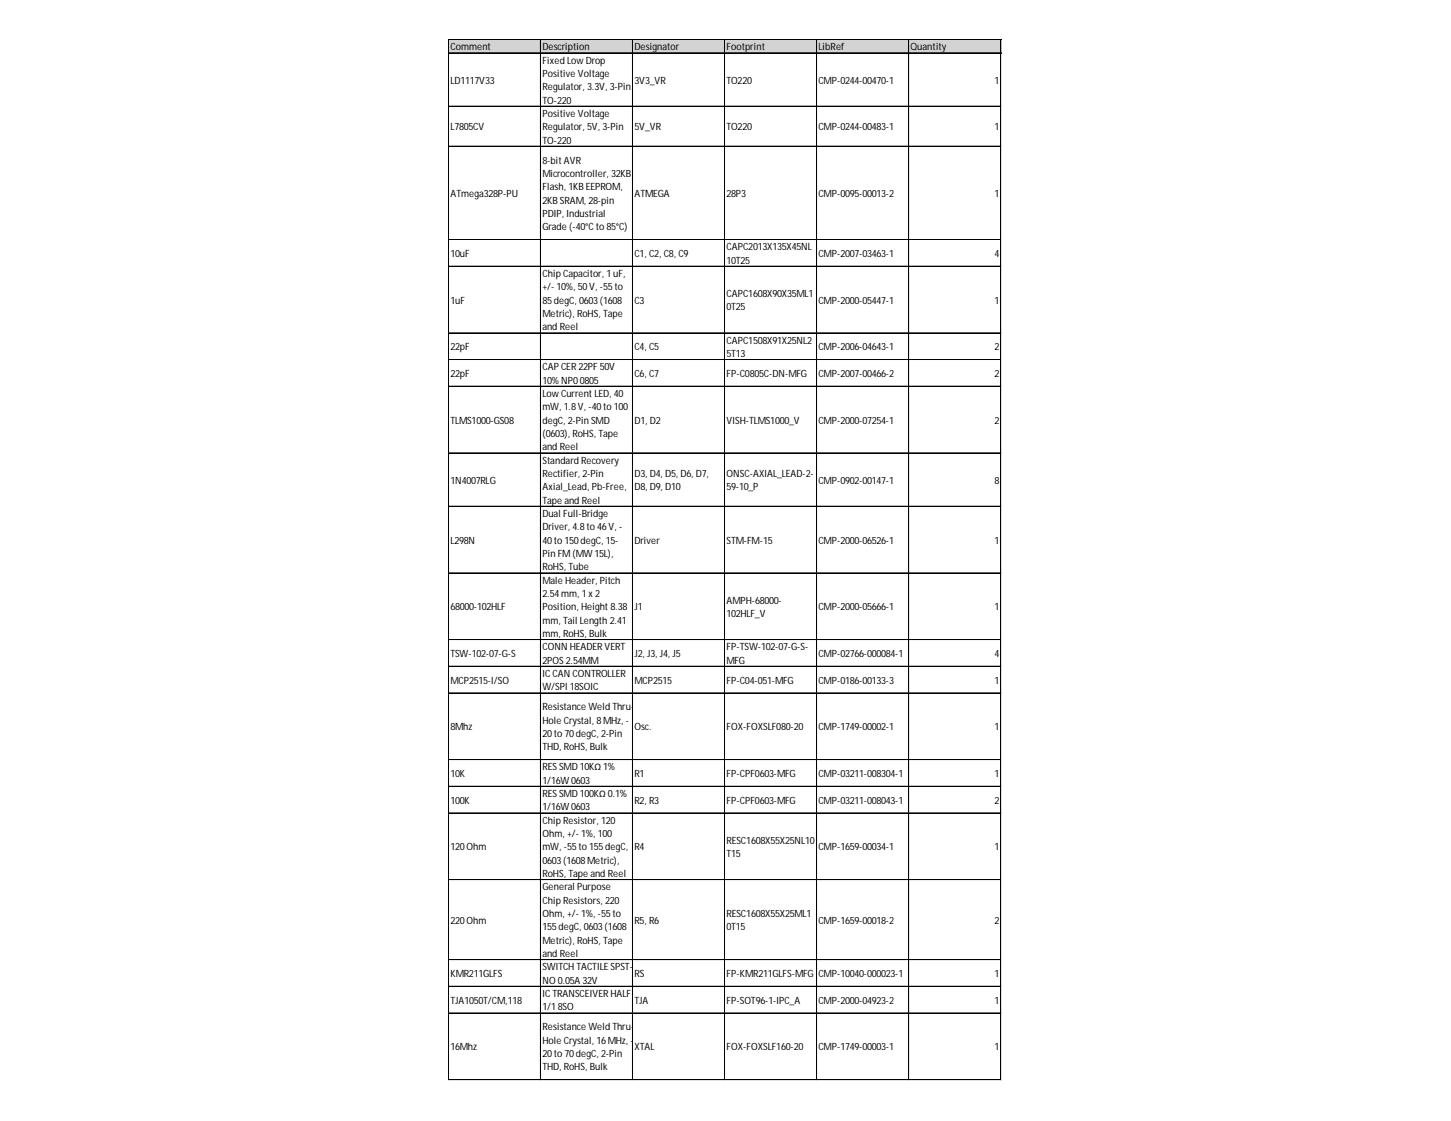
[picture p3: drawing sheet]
<svg xmlns="http://www.w3.org/2000/svg" width="279mm" height="216mm" viewBox="0 0 279 216" stroke-linecap="round" stroke-linejoin="round" font-family="sans-serif">
<defs><g id="words">
<g font-size="1.9">
<text x="86.7" y="9.7">Comment</text>
<text x="104.4" y="9.7">Description</text>
<text x="122.2" y="9.7">Designator</text>
<text x="139.9" y="9.7">Footprint</text>
<text x="157.6" y="9.7">LibRef</text>
<text x="175.3" y="9.7">Quantity</text>
<text x="86.7" y="16.1">LD1117V33</text>
<text x="104.4" y="12.3">Fixed Low Drop</text>
<text x="104.4" y="14.8">Positive Voltage</text>
<text x="104.4" y="17.4">Regulator, 3.3V, 3-Pin</text>
<text x="122.2" y="16.1">3V3_VR</text>
<text x="139.9" y="16.1">TO220</text>
<text x="157.6" y="16.1">CMP-0244-00470-1</text>
<text x="191.5" y="16.1">1</text>
<text x="104.4" y="20">TO-220</text>
<text x="104.4" y="22.5">Positive Voltage</text>
<text x="86.7" y="25.1">L7805CV</text>
<text x="104.4" y="25.1">Regulator, 5V, 3-Pin</text>
<text x="104.4" y="27.7">TO-220</text>
<text x="122.2" y="25.1">5V_VR</text>
<text x="139.9" y="25.1">TO220</text>
<text x="157.6" y="25.1">CMP-0244-00483-1</text>
<text x="191.5" y="25.1">1</text>
<text x="104.4" y="31.5">8-bit AVR</text>
<text x="104.4" y="34.1">Microcontroller, 32KB</text>
<text x="86.7" y="37.9">ATmega328P-PU</text>
<text x="104.4" y="36.7">Flash, 1KB EEPROM,</text>
<text x="104.4" y="39.2">2KB SRAM, 28-pin</text>
<text x="104.4" y="41.8">PDIP, Industrial</text>
<text x="122.2" y="37.9">ATMEGA</text>
<text x="139.9" y="37.9">28P3</text>
<text x="157.6" y="37.9">CMP-0095-00013-2</text>
<text x="191.5" y="37.9">1</text>
<text x="104.4" y="44.4">Grade (-40°C to 85°C)</text>
<text x="86.7" y="49.5">10uF</text>
<text x="104.4" y="53.4">Chip Capacitor, 1uF,</text>
<text x="122.2" y="49.5">C1, C2, C8, C9</text>
<text x="139.9" y="48.2">CAPC2013X135X45NL</text>
<text x="139.9" y="50.8">10T25</text>
<text x="157.6" y="49.5">CMP-2007-03463-1</text>
<text x="191.5" y="49.5">4</text>
<text x="86.7" y="58.5">1uF</text>
<text x="104.4" y="55.9">+/- 10%, 50V, -55to</text>
<text x="104.4" y="58.5">85degC, 0603(1608</text>
<text x="122.2" y="58.5">C3</text>
<text x="139.9" y="57.2">CAPC1608X90X35ML1</text>
<text x="139.9" y="59.8">0T25</text>
<text x="157.6" y="58.5">CMP-2000-05447-1</text>
<text x="191.5" y="58.5">1</text>
<text x="104.4" y="61.1">Metric), RoHS, Tape</text>
<text x="104.4" y="63.6">and Reel</text>
<text x="86.7" y="67.5">22pF</text>
<text x="104.4" y="71.3">CAP CER 22PF 50V</text>
<text x="122.2" y="67.5">C4, C5</text>
<text x="139.9" y="66.2">CAPC1508X91X25NL2</text>
<text x="139.9" y="68.8">5T13</text>
<text x="157.6" y="67.5">CMP-2006-04643-1</text>
<text x="191.5" y="67.5">2</text>
<text x="86.7" y="72.6">22pF</text>
<text x="104.4" y="73.9">10% NP00805</text>
<text x="104.4" y="76.5">Low Current LED, 40</text>
<text x="122.2" y="72.6">C6, C7</text>
<text x="139.9" y="72.6">FP-C0805C-DN-MFG</text>
<text x="157.6" y="72.6">CMP-2007-00466-2</text>
<text x="191.5" y="72.6">2</text>
<text x="86.7" y="81.6">TLMS1000-GS08</text>
<text x="104.4" y="79">mW, 1.8V, -40to 100</text>
<text x="104.4" y="81.6">degC, 2-Pin SMD</text>
<text x="122.2" y="81.6">D1, D2</text>
<text x="139.9" y="81.6">VISH-TLMS1000_V</text>
<text x="157.6" y="81.6">CMP-2000-07254-1</text>
<text x="191.5" y="81.6">2</text>
<text x="104.4" y="84.2">(0603), RoHS, Tape</text>
<text x="104.4" y="86.7">and Reel</text>
<text x="104.4" y="89.3">Standard Recovery</text>
<text x="86.7" y="93.2">1N4007RLG</text>
<text x="104.4" y="91.9">Rectifier, 2-Pin</text>
<text x="104.4" y="94.4">Axial_Lead, Pb-Free,</text>
<text x="122.2" y="91.9">D3, D4, D5, D6, D7,</text>
<text x="122.2" y="94.4">D8, D9, D10</text>
<text x="139.9" y="91.9">ONSC-AXIAL_LEAD-2-</text>
<text x="139.9" y="94.4">59-10_P</text>
<text x="157.6" y="93.2">CMP-0902-00147-1</text>
<text x="191.5" y="93.2">8</text>
<text x="104.4" y="97">Tape and Reel</text>
<text x="104.4" y="99.6">Dual Full-Bridge</text>
<text x="86.7" y="104.7">L298N</text>
<text x="104.4" y="102.2">Driver, 4.8to 46V, -</text>
<text x="104.4" y="104.7">40to 150degC, 15-</text>
<text x="104.4" y="107.3">Pin FM (MW 15L),</text>
<text x="122.2" y="104.7">Driver</text>
<text x="139.9" y="104.7">STM-FM-15</text>
<text x="157.6" y="104.7">CMP-2000-06526-1</text>
<text x="191.5" y="104.7">1</text>
<text x="104.4" y="109.9">RoHS, Tube</text>
<text x="104.4" y="112.4">Male Header, Pitch</text>
<text x="86.7" y="117.6">68000-102HLF</text>
<text x="104.4" y="115">2.54mm, 1x 2</text>
<text x="104.4" y="117.6">Position, Height 8.38</text>
<text x="122.2" y="117.6">J1</text>
<text x="139.9" y="116.3">AMPH-68000-</text>
<text x="139.9" y="118.8">102HLF_V</text>
<text x="157.6" y="117.6">CMP-2000-05666-1</text>
<text x="191.5" y="117.6">1</text>
<text x="104.4" y="120.1">mm, Tail Length 2.41</text>
<text x="104.4" y="122.7">mm, RoHS, Bulk</text>
<text x="104.4" y="125.3">CONN HEADER VERT</text>
<text x="139.9" y="125.3">FP-TSW-102-07-G-S-</text>
<text x="86.7" y="126.6">TSW-102-07-G-S</text>
<text x="86.7" y="131.7">MCP2515-I/SO</text>
<text x="104.4" y="127.8">2POS 2.54MM</text>
<text x="104.4" y="130.4">IC CAN CONTROLLER</text>
<text x="122.2" y="126.6">J2, J3, J4, J5</text>
<text x="122.2" y="131.7">MCP2515</text>
<text x="139.9" y="127.8">MFG</text>
<text x="139.9" y="131.7">FP-C04-051-MFG</text>
<text x="157.6" y="126.6">CMP-02766-000084-1</text>
<text x="157.6" y="131.7">CMP-0186-00133-3</text>
<text x="191.5" y="126.6">4</text>
<text x="191.5" y="131.7">1</text>
<text x="104.4" y="133">W/SPI 18SOIC</text>
<text x="104.4" y="136.8">Resistance Weld Thru-</text>
<text x="86.7" y="140.7">8Mhz</text>
<text x="104.4" y="139.4">Hole Crystal, 8MHz, -</text>
<text x="104.4" y="142">20to 70degC, 2-Pin</text>
<text x="122.2" y="140.7">Osc.</text>
<text x="139.9" y="140.7">FOX-FOXSLF080-20</text>
<text x="157.6" y="140.7">CMP-1749-00002-1</text>
<text x="191.5" y="140.7">1</text>
<text x="86.7" y="149.7">10K</text>
<text x="104.4" y="144.5">THD, RoHS, Bulk</text>
<text x="104.4" y="148.4">RES SMD 10KΩ 1%</text>
<text x="122.2" y="149.7">R1</text>
<text x="139.9" y="149.7">FP-CPF0603-MFG</text>
<text x="157.6" y="149.7">CMP-03211-008304-1</text>
<text x="191.5" y="149.7">1</text>
<text x="86.7" y="154.8">100K</text>
<text x="104.4" y="150.9">1/16W 0603</text>
<text x="104.4" y="153.5">RES SMD 100KΩ 0.1%</text>
<text x="122.2" y="154.8">R2, R3</text>
<text x="139.9" y="154.8">FP-CPF0603-MFG</text>
<text x="157.6" y="154.8">CMP-03211-008043-1</text>
<text x="191.5" y="154.8">2</text>
<text x="104.4" y="156.1">1/16W 0603</text>
<text x="104.4" y="158.7">Chip Resistor, 120</text>
<text x="104.4" y="161.2">Ohm, +/- 1%, 100</text>
<text x="86.7" y="163.8">120Ohm</text>
<text x="104.4" y="163.8">mW, -55to 155degC,</text>
<text x="104.4" y="166.4">0603(1608Metric),</text>
<text x="122.2" y="163.8">R4</text>
<text x="139.9" y="162.5">RESC1608X55X25NL10</text>
<text x="139.9" y="165.1">T15</text>
<text x="157.6" y="163.8">CMP-1659-00034-1</text>
<text x="191.5" y="163.8">1</text>
<text x="104.4" y="168.9">RoHS, Tape and Reel</text>
<text x="104.4" y="171.5">General Purpose</text>
<text x="86.7" y="177.9">220Ohm</text>
<text x="104.4" y="174.1">Chip Resistors, 220</text>
<text x="104.4" y="176.6">Ohm, +/- 1%, -55to</text>
<text x="104.4" y="179.2">155degC, 0603(1608</text>
<text x="122.2" y="177.9">R5, R6</text>
<text x="139.9" y="176.6">RESC1608X55X25ML1</text>
<text x="139.9" y="179.2">0T15</text>
<text x="157.6" y="177.9">CMP-1659-00018-2</text>
<text x="191.5" y="177.9">2</text>
<text x="104.4" y="181.8">Metric), RoHS, Tape</text>
<text x="104.4" y="184.3">and Reel</text>
<text x="86.7" y="188.2">KMR211GLFS</text>
<text x="104.4" y="186.9">SWITCH TACTILE SPST-</text>
<text x="104.4" y="189.5">NO 0.05A 32V</text>
<text x="122.2" y="188.2">RS</text>
<text x="139.9" y="188.2">FP-KMR211GLFS-MFG</text>
<text x="157.6" y="188.2">CMP-10040-000023-1</text>
<text x="191.5" y="188.2">1</text>
<text x="86.7" y="193.3">TJA1050T/CM,118</text>
<text x="104.4" y="192">IC TRANSCEIVER HALF</text>
<text x="104.4" y="194.6">1/18SO</text>
<text x="122.2" y="193.3">TJA</text>
<text x="139.9" y="193.3">FP-SOT96-1-IPC_A</text>
<text x="157.6" y="193.3">CMP-2000-04923-2</text>
<text x="191.5" y="193.3">1</text>
<text x="86.7" y="202.3">16Mhz</text>
<text x="104.4" y="198.5">Resistance Weld Thru-</text>
<text x="104.4" y="201">Hole Crystal, 16MHz, -</text>
<text x="104.4" y="203.6">20to 70degC, 2-Pin</text>
<text x="122.2" y="202.3">XTAL</text>
<text x="139.9" y="202.3">FOX-FOXSLF160-20</text>
<text x="157.6" y="202.3">CMP-1749-00003-1</text>
<text x="191.5" y="202.3">1</text>
<text x="104.4" y="206.2">THD, RoHS, Bulk</text>
</g>
</g></defs>
<path d="M86.4 7.7h106.5v2.6h-106.5z" fill="#d3d3d3"/>
<g fill="none" stroke="#000" stroke-width=".19">
<path d="M86.3 7.6v200.5M86.4 7.6v200.5M86.5 7.6h106.3M86.5 7.7h106.3M86.5 10.2h106.3M104.1 7.7v200.4M121.8 7.7v200.4M121.9 7.7v200.4M139.5 7.7v200.4M139.6 7.7v200.4M157.2 7.7v200.4M157.3 7.7v200.4"/>
<path d="M175 7.7v200.4M192.7 7.7v200.4M86.5 20.4h106.3M86.5 20.5h106.3M86.5 28.1h106.3M86.5 28.2h106.3M86.5 46.1h106.3M86.5 46.2h106.3M86.5 51.3h106.3M86.5 64.1h106.3M86.5 64.2h106.3M86.5 69.2h106.3"/>
<path d="M86.5 69.3h106.3M86.5 74.4h106.3M86.5 87.2h106.3M86.5 87.3h106.3M86.5 97.5h106.3M86.5 97.6h106.3M86.5 110.3h106.3M86.5 110.4h106.3M86.5 123.2h106.3M86.5 128.3h106.3M86.5 128.4h106.3M86.5 133.4h106.3"/>
<path d="M86.5 133.5h106.3M86.5 146.3h106.3M86.5 146.4h106.3M86.5 151.4h106.3M86.5 151.5h106.3M86.5 156.6h106.3M86.5 169.4h106.3M86.5 169.5h106.3M86.5 184.8h106.3M86.5 184.9h106.3M86.5 190h106.3M86.5 195.1h106.3"/>
<path d="M86.5 195.2h106.3M86.5 207.9h106.3M86.5 208h106.3"/>
</g>
<path d="M86.3 208.1h.1" fill="none" stroke="#d4d4d4" stroke-width=".19"/>
<path d="M86.3 208.1h.2z" fill="#d4d4d4"/>
<path d="M104.1 208.1h.1" fill="none" stroke="#d4d4d4" stroke-width=".19"/>
<path d="M104.1 208.1h.1z" fill="#d4d4d4"/>
<path d="M121.8 208.1h.1" fill="none" stroke="#d4d4d4" stroke-width=".19"/>
<path d="M121.8 208.1h.1z" fill="#d4d4d4"/>
<path d="M139.5 208.1h.1" fill="none" stroke="#d4d4d4" stroke-width=".19"/>
<path d="M139.5 208.1h.1z" fill="#d4d4d4"/>
<path d="M157.2 208.1h.1" fill="none" stroke="#d4d4d4" stroke-width=".19"/>
<path d="M157.2 208.1h.2z" fill="#d4d4d4"/>
<path d="M175 208.1h.1" fill="none" stroke="#d4d4d4" stroke-width=".19"/>
<path d="M175 208.1h.1z" fill="#d4d4d4"/>
<path d="M192.7 208.1h.1" fill="none" stroke="#d4d4d4" stroke-width=".19"/>
<path d="M192.7 208.1h.1z" fill="#d4d4d4"/>
<path d="M192.8 20.4h.1" fill="none" stroke="#d4d4d4" stroke-width=".19"/>
<path d="M192.8 20.4l.1 .2z" fill="#d4d4d4"/>
<path d="M192.8 28.1h.1" fill="none" stroke="#d4d4d4" stroke-width=".19"/>
<path d="M192.8 28.1l.1 .2z" fill="#d4d4d4"/>
<path d="M192.8 46.1h.1" fill="none" stroke="#d4d4d4" stroke-width=".19"/>
<path d="M192.8 46.1l.1 .2z" fill="#d4d4d4"/>
<path d="M192.8 51.3h.1" fill="none" stroke="#d4d4d4" stroke-width=".19"/>
<path d="M192.8 51.3l.1 .1z" fill="#d4d4d4"/>
<path d="M192.8 64.1h.1" fill="none" stroke="#d4d4d4" stroke-width=".19"/>
<path d="M192.8 64.1l.1 .1z" fill="#d4d4d4"/>
<path d="M192.8 69.2h.1" fill="none" stroke="#d4d4d4" stroke-width=".19"/>
<path d="M192.8 69.2l.1 .2z" fill="#d4d4d4"/>
<path d="M192.8 74.4h.1" fill="none" stroke="#d4d4d4" stroke-width=".19"/>
<path d="M192.8 74.4l.1 .1z" fill="#d4d4d4"/>
<path d="M192.8 87.2h.1" fill="none" stroke="#d4d4d4" stroke-width=".19"/>
<path d="M192.8 87.2l.1 .1z" fill="#d4d4d4"/>
<path d="M192.8 97.5h.1" fill="none" stroke="#d4d4d4" stroke-width=".19"/>
<path d="M192.8 97.5l.1 .1z" fill="#d4d4d4"/>
<path d="M192.8 110.3h.1" fill="none" stroke="#d4d4d4" stroke-width=".19"/>
<path d="M192.8 110.3l.1 .2z" fill="#d4d4d4"/>
<path d="M192.8 123.2h.1" fill="none" stroke="#d4d4d4" stroke-width=".19"/>
<path d="M192.8 123.2l.1 .1z" fill="#d4d4d4"/>
<path d="M192.8 128.3h.1" fill="none" stroke="#d4d4d4" stroke-width=".19"/>
<path d="M192.8 128.3l.1 .1z" fill="#d4d4d4"/>
<path d="M192.8 133.4h.1" fill="none" stroke="#d4d4d4" stroke-width=".19"/>
<path d="M192.8 133.4l.1 .2z" fill="#d4d4d4"/>
<path d="M192.8 146.3h.1" fill="none" stroke="#d4d4d4" stroke-width=".19"/>
<path d="M192.8 146.3l.1 .1z" fill="#d4d4d4"/>
<path d="M192.8 151.4h.1" fill="none" stroke="#d4d4d4" stroke-width=".19"/>
<path d="M192.8 151.4l.1 .2z" fill="#d4d4d4"/>
<path d="M192.8 156.6h.1" fill="none" stroke="#d4d4d4" stroke-width=".19"/>
<path d="M192.8 156.6l.1 .1z" fill="#d4d4d4"/>
<path d="M192.8 169.4h.1" fill="none" stroke="#d4d4d4" stroke-width=".19"/>
<path d="M192.8 169.4l.1 .1z" fill="#d4d4d4"/>
<path d="M192.8 184.8h.1" fill="none" stroke="#d4d4d4" stroke-width=".19"/>
<path d="M192.8 184.8l.1 .1z" fill="#d4d4d4"/>
<path d="M192.8 190h.1" fill="none" stroke="#d4d4d4" stroke-width=".19"/>
<path d="M192.8 190l.1 .1z" fill="#d4d4d4"/>
<path d="M192.8 195.1h.1" fill="none" stroke="#d4d4d4" stroke-width=".19"/>
<path d="M192.8 195.1l.1 .1z" fill="#d4d4d4"/>
<path d="M192.8 207.9h.1" fill="none" stroke="#d4d4d4" stroke-width=".19"/>
<path d="M192.8 207.9l.1 .2z" fill="#d4d4d4"/>
<use href="#words"/>
</svg>
